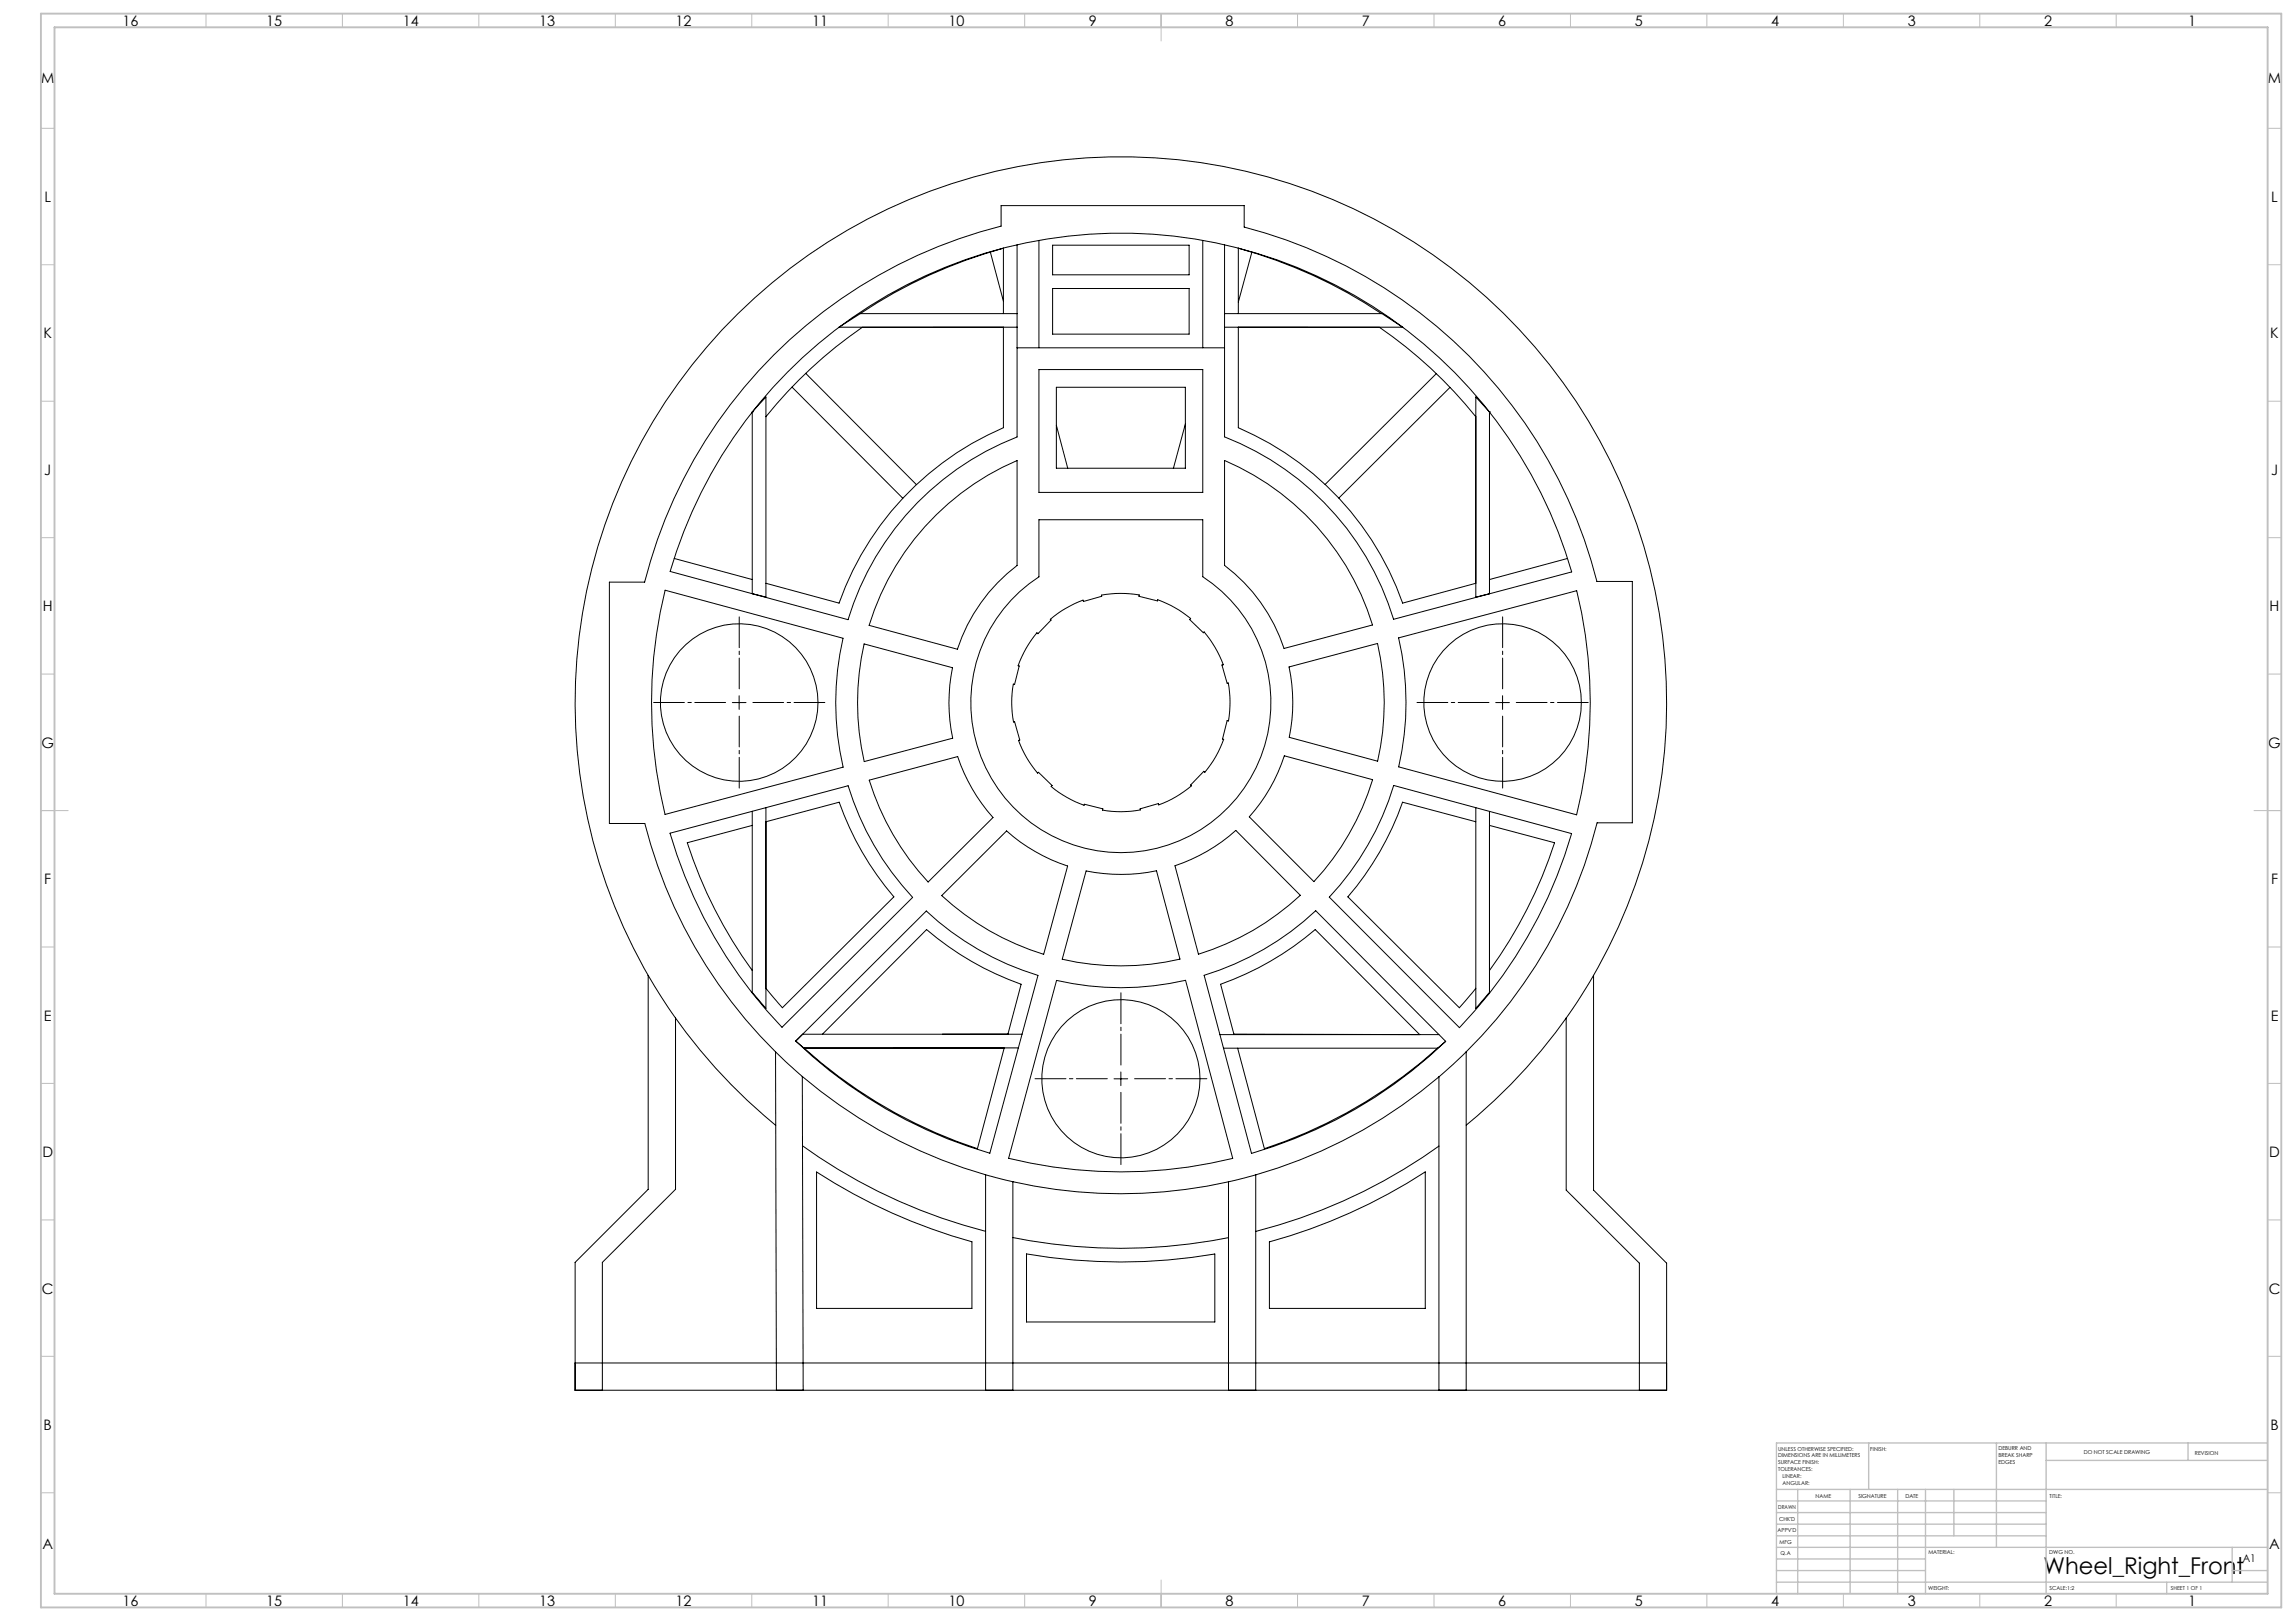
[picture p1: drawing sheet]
<svg xmlns="http://www.w3.org/2000/svg" width="841mm" height="594mm" viewBox="0 0 841 594" stroke-linecap="round" stroke-linejoin="round" font-family="sans-serif">
<defs><g id="words">
<text font-size="8.5" x="748.8" y="576.7">Wheel_Right_Front</text>
<g font-size="5.3">
<text x="44.8" y="9.5">16</text>
<text x="97.6" y="9.5">15</text>
<text x="147.6" y="9.5">14</text>
<text x="197.6" y="9.5">13</text>
<text x="247.6" y="9.5">12</text>
<text x="297.6" y="9.5">11</text>
<text x="347.6" y="9.5">10</text>
<text x="399.1" y="9.5">9</text>
<text x="449.1" y="9.5">8</text>
<text x="499.1" y="9.5">7</text>
<text x="549.1" y="9.5">6</text>
<text x="599.1" y="9.5">5</text>
<text x="649.1" y="9.5">4</text>
<text x="699.1" y="9.5">3</text>
<text x="749.1" y="9.5">2</text>
<text x="801.8" y="9.5">1</text>
<text x="15.1" y="30.5">M</text>
<text x="831.1" y="30.5">M</text>
<text x="16.3" y="74">L</text>
<text x="832.3" y="74">L</text>
<text x="16" y="124">K</text>
<text x="832" y="124">K</text>
<text x="16.2" y="174">J</text>
<text x="832.2" y="174">J</text>
<text x="15.7" y="224">H</text>
<text x="831.7" y="224">H</text>
<text x="15.2" y="274">G</text>
<text x="831.2" y="274">G</text>
<text x="16.2" y="324">F</text>
<text x="832.2" y="324">F</text>
<text x="16.1" y="374">E</text>
<text x="832.1" y="374">E</text>
<text x="15.5" y="424">D</text>
<text x="831.5" y="424">D</text>
<text x="15.4" y="474">C</text>
<text x="831.4" y="474">C</text>
<text x="16" y="524">B</text>
<text x="832" y="524">B</text>
<text x="15.5" y="567.5">A</text>
<text x="831.5" y="567.5">A</text>
<text x="44.8" y="588.5">16</text>
<text x="97.6" y="588.5">15</text>
<text x="147.6" y="588.5">14</text>
<text x="197.6" y="588.5">13</text>
<text x="247.6" y="588.5">12</text>
<text x="297.6" y="588.5">11</text>
<text x="347.6" y="588.5">10</text>
<text x="399.1" y="588.5">9</text>
<text x="449.1" y="588.5">8</text>
<text x="499.1" y="588.5">7</text>
<text x="549.1" y="588.5">6</text>
<text x="599.1" y="588.5">5</text>
<text x="649.1" y="588.5">4</text>
<text x="699.1" y="588.5">3</text>
<text x="749.1" y="588.5">2</text>
<text x="801.8" y="588.5">1</text>
</g>
<text font-size="3.9" x="821.9" y="572.5">A1</text>
<g font-size="2">
<text x="651.6" y="531.6">UNLESS OTHERWISE SPECIFIED:</text>
<text x="685.4" y="531.6">FINISH:</text>
<text x="732.3" y="531.5">DEBURR AND</text>
<text x="732.3" y="534">BREAK SHARP</text>
<text x="763.6" y="533">DO NOT SCALE DRAWING</text>
<text x="804.3" y="533.2">REVISION</text>
<text x="651.6" y="534.1">DIMENSIONS ARE IN MILLIMETERS</text>
<text x="651.6" y="536.6">SURFACE FINISH:</text>
<text x="651.6" y="539.1">TOLERANCES:</text>
<text x="732.3" y="536.5">EDGES</text>
<text x="653.2" y="541.6">LINEAR:</text>
<text x="653.2" y="544.1">ANGULAR:</text>
<text x="665.3" y="549">NAME</text>
<text x="681" y="548.9">SIGNATURE</text>
<text x="698.2" y="548.9">DATE</text>
<text x="751.1" y="548.9">TITLE:</text>
<text x="651.6" y="553.1">DRAWN</text>
<text x="651.9" y="557.3">CHK'D</text>
<text x="651.4" y="561.4">APPV'D</text>
<text x="652.1" y="565.8">MFG</text>
<text x="652.5" y="570">Q.A</text>
<text x="706.6" y="569.5">MATERIAL:</text>
<text x="751" y="569.5">DWG NO.</text>
<text x="706.6" y="582.5">WEIGHT:</text>
<text x="751.1" y="582.6">SCALE:1:2</text>
<text x="795.5" y="582.6">SHEET 1 OF 1</text>
</g>
</g></defs>
<path d="M405.8 395.3h-26.5M410.8 390.3v-26.5M415.8 395.3h26.4M410.8 400.3v26.5" fill="none" stroke="#000" stroke-width=".37" stroke-dasharray="15.2 1.3 1.3 1.3" stroke-dashoffset="3.9"/>
<path d="M265.9 257.4h-26.4M270.9 252.4v-26.4M275.9 257.4h26.4M545.6 257.4h-26.3M550.6 252.4v-26.4M555.6 257.4h26.4M270.9 262.4v26.4M550.6 262.4v26.4" fill="none" stroke="#000" stroke-width=".37" stroke-dasharray="15.2 1.3 1.3 1.3" stroke-dashoffset="4"/>
<g fill="none" stroke="#000" stroke-width=".37">
<path d="M362.9 92.4l4.8 18M372.7 89.7v70.4a104.2 104.2 0 0 0-61.9 67l-65.2-17.7a172 172 0 0 1 165.2-124 172 172 0 0 1 165.1 124.2l-65.2 17.3a104.7 104.7 0 0 0-62-66.8v-70.4M380.7 88.1v39.4M385.7 89.8h50.1v10.9h-50.1zM440.8 88.1v39.4M458.8 92.4l-5 18.3M315.2 114.9a180.9 180.9 0 0 1 52.5-24v24M315.2 114.9l-7.8 5h65.3M315.2 114.9h57.5M316 119.9a166.9 166.9 0 0 0-35.3 32.8M367.7 119.9v36.8a109.8 109.8 0 0 0-60.2 64.3l-26.8-7.3M385.7 105.7h50.1v16.7h-50.1z"/>
<path d="M448.7 114.9h57.7l7.6 5h-65.3M453.8 119.9v36.8a109.5 109.5 0 0 1 60.2 64.3l26.8-7.3M453.8 114.9v-24a179.8 179.8 0 0 1 52.4 24M505.5 119.9a164.6 164.6 0 0 1 35.3 32.8M295.2 136.8l40.6 40.8M372.7 127.5h76M380.7 135.4h60.1v45h-60.1zM526.3 136.9l-40.7 40.6M275.7 150.9h.1M280.7 145.5v73.3l-5-1.2v-66.7zM290.2 141.8l40.6 40.8M387.1 141.9h47.3v29.7h-47.3z"/>
<path d="M387.1 155.9l4.2 15.7M434.4 155.4l-4.4 16.2M531.4 142l-40.8 40.5M540.8 145.5l5 5.4v66.7l-5 1.2zM545.8 150.9h.1M448.7 168.7a96.4 96.4 0 0 1 54.3 60.3l-32.5 8.6a63 63 0 0 0-21.8-30.4zM343.1 188.7a95.5 95.5 0 0 1 29.6-19.9v38.4a63.5 63.5 0 0 0-21.9 30.7l-32.3-8.7a96.2 96.2 0 0 1 24.6-40.5zM380.7 190.5h60.1v20.8a55 55 0 0 1 11.5 82.2 55 55 0 0 1-83 .1 55 55 0 0 1 11.4-82.2zM243.7 216.3l65.2 17.6a104.7 104.7 0 0 0 .1 47.2l-65.3 17.3a172.7 172.7 0 0 1 0-82.1zM247.1 204.6l28.6 7.8M574.4 204.6l-28.6 7.8M316.7 236l32.3 8.7a62.9 62.9 0 0 0 .1 25.8l-32.4 8.6a97.3 97.3 0 0 1 0-43.1z"/>
<path d="M384.9 226.9a40.4 40.4 0 0 1 12-7l.1 .5 6.7-1.9-.1-.4a40.4 40.4 0 0 1 13.9-.1l-.1 .5 6.7 1.7 .2-.4a41.6 41.6 0 0 1 12 6.9l-.3 .3 5 4.9 .3-.3a41.2 41.2 0 0 1 7 12l-.5 .1 1.9 6.7 .4-.1a40.6 40.6 0 0 1 .1 13.9l-.5-.2-1.7 6.8 .4 .1a39.5 39.5 0 0 1-6.9 12.1l-.4-.4-4.8 5 .3 .4a39.3 39.3 0 0 1-12 7l-.1-.5-6.7 1.9 .1 .4a38.3 38.3 0 0 1-13.9 .1l.1-.5-6.7-1.7-.1 .4a40.4 40.4 0 0 1-12.1-6.9l.4-.3-5.1-4.9-.3 .3a39.3 39.3 0 0 1-7-12l.5-.1-1.9-6.7-.4 .1a38.3 38.3 0 0 1-.1-13.9l.5 .1 1.7-6.8-.4-.1a39.5 39.5 0 0 1 6.9-12l.3 .3 4.9-5zM512.5 233.7l65.3-17.2a171.4 171.4 0 0 1-.1 82.1l-65.1-17.6a104.9 104.9 0 0 0-.1-47.3zM268.4 257.5h5M270.9 254.9v5.1M472.4 244.4l32.4-8.6a96.1 96.1 0 0 1 0 43.1l-32.4-8.7a62.7 62.7 0 0 0 0-25.8zM548.1 257.5h5M550.6 254.9v5.1M470.6 277l32.4 8.7a96.4 96.4 0 0 1-21.5 37.4l-23.7-23.8a62.6 62.6 0 0 0 12.8-22.3zM280.7 295.9v73.6l-5-5.9v-66.3M318.5 285.9l32.4-8.7a63.8 63.8 0 0 0 13 22.4l-23.8 23.6a96.7 96.7 0 0 1-21.6-37.3zM510.7 287.8l65.2 17.7a173 173 0 0 1-41.1 71.1l-47.7-47.9a104.6 104.6 0 0 0 23.6-40.9zM540.8 296v73.5l5-5.9v-66.3"/>
<path d="M245.5 305.3l65.3-17.4a105.2 105.2 0 0 0 23.6 41l-47.8 47.5a172.8 172.8 0 0 1-41.1-71.1zM275.7 302.5l-23.9 6.3a167.2 167.2 0 0 0 23.9 46.8M280.7 301.1l26.8-7.1a109.8 109.8 0 0 0 20.1 34.6l-40.9 40.7-6-7.1M398 319.2a64.3 64.3 0 0 0 25.8-.1l8.6 32.4a96.1 96.1 0 0 1-43.1 0zM430.6 317.2a63.2 63.2 0 0 0 22.3-12.9l23.6 23.8a96.1 96.1 0 0 1-37.3 21.6zM540.8 301.1l-26.8-7.1a108 108 0 0 1-20.1 34.6l40.9 40.7 6-7.1M545.8 302.5l23.9 6.3a168.6 168.6 0 0 1-23.9 46.8M345.1 328.2l23.8-23.7a63.4 63.4 0 0 0 22.3 12.9l-8.8 32.3a96.4 96.4 0 0 1-37.3-21.5zM237.5 357.4a200 200 0 0 1 173.2-299.9 200 200 0 0 1 173.3 299.9M237.5 357.4l4.9 8 5.1 7.7M237.5 357.4v78.4l-26.8 26.8v46.8h400v-46.5l-26.7-26.8v-78.7M387.2 359.3a104.9 104.9 0 0 0 47.2-.1l17.3 65.3a172.6 172.6 0 0 1-82.1 0z"/>
<path d="M441.3 357.4a104.3 104.3 0 0 0 40.8-23.7l47.7 47.9a172.2 172.2 0 0 1-71.2 41.1zM584 357.4l-6.1 9.9-4 5.8M247.5 373.1a201.3 201.3 0 0 0 36.8 39.3M247.5 373.1v62.7l-26.8 26.8v46.8M369.4 378.9l4.8-18.2a110.1 110.1 0 0 1-34.7-20.1l-38.1 38.4M374.5 379h-80.4l-2.5 2.5M447 379.1h80.3M447.3 360.7a110.8 110.8 0 0 0 34.7-20.1l38.2 38.5-68-.2zM573.9 373.1a200.8 200.8 0 0 1-36.6 39.2M573.9 373.1v63l26.8 26.8v46.5M284.2 385.4l9.8 9.1M284.2 385.4a179.7 179.7 0 0 1-47.9-83.6h-13v-88.5h12.9a180.1 180.1 0 0 1 130.7-130.4v-7.6h89v7.9a179.8 179.8 0 0 1 129.3 129.9h13v88.4h-12.9a179.5 179.5 0 0 1-48 83.9"/>
<path d="M284.2 385.4l.3 124M291.6 381.5l47.8-47.7a104.6 104.6 0 0 0 41 23.6l-17.7 65.2a171.3 171.3 0 0 1-71.1-41.1zM291.6 381.5l2.9 2.5h78.7M294 394.5a179.7 179.7 0 0 0 67.2 36M294 394.5l.3 114.9M294.7 384.1h73.3l-9.8 36.8a178.1 178.1 0 0 1-63.5-36.8zM408.2 395.3h5M410.7 392.8v5M448.3 384.1h78.5M453.5 384.1l9.8 36.8a178.4 178.4 0 0 0 63.5-36.8M527.3 394.6a179.2 179.2 0 0 1-67.1 35.9M527.3 394.6v114.8"/>
<path d="M529.8 381.6l-3 2.5M537.3 385.4l-10 9.2M537.3 385.4v124M294.1 419.9a199.1 199.1 0 0 0 67.1 31.3M527.3 420a199.7 199.7 0 0 1-67.1 31.2M299.2 429.5a205.5 205.5 0 0 0 57 25.5v24.5h-57zM361.2 430.5l10 2.5M361.2 430.5v78.9M371.2 433a179.9 179.9 0 0 0 79 .1M371.2 433v76.4M450.2 433.1v76.3M460.2 430.5l-10 2.6"/>
<path d="M460.2 430.5v78.9M371.2 453.5a200.4 200.4 0 0 0 79 0M376.2 459.5a203.5 203.5 0 0 0 69 0v24.9h-69zM465.2 455.1a204.6 204.6 0 0 0 57.1-25.7v50.1h-57.1zM210.7 499.5h400"/>
<circle cx="270.9" cy="257.4" r="28.9"/>
<circle cx="550.6" cy="257.4" r="28.9"/>
<circle cx="410.7" cy="395.3" r="29"/>
</g>
<g fill="none" stroke="#c0c0c0" stroke-width=".37">
<path d="M75.5 5v5M125.5 5v5M175.5 5v5M225.5 5v5M275.5 5v5M325.5 5v5M375.5 5v5M425.5 5v10M475.5 5v5M525.5 5v5M575.5 5v5M625.5 5v5"/>
<path d="M675.5 5v5M725.5 5v5M775.5 5v5M15 47h5M831 47h5M15 97h5M831 97h5M15 147h5M831 147h5M15 197h5M831 197h5M15 247h5"/>
<path d="M831 247h5M15 297h10M826 297h10M15 347h5M831 347h5M15 397h5M831 397h5M15 447h5M831 447h5M15 497h5M831 497h5M15 547h5"/>
<path d="M831 547h5M425.5 579v10M75.5 584v5M125.5 584v5M175.5 584v5M225.5 584v5M275.5 584v5M325.5 584v5M375.5 584v5M475.5 584v5M525.5 584v5M575.5 584v5"/>
<path d="M625.5 584v5M675.5 584v5M725.5 584v5M775.5 584v5"/>
</g>
<g fill="none" stroke="#c0c0c0" stroke-width=".5">
<path d="M684.8 528.8v17M731.6 528.8v38.2M749.8 528.8v55.2M749.8 535.2h81.2M801.8 528.8v6.4M831 528.8h-180v55.2M651 545.8h180M651 558.5h98.8M651 554.3h98.8M651 550h98.8M658.8 545.8v38.2M678 545.8v38.2"/>
<path d="M695.4 545.8v38.2M705.6 545.8v38.2M716 545.8v17M651 579.8h180M651 562.8h98.8M651 575.5h54.6M651 571.3h54.6M651 567h180M794 579.8v4.2M818 575.5h13M818 567v12.8"/>
</g>
<path d="M15 5h821v584h-821zM20 10h811v574h-811z" fill="none" stroke="#c0c0c0" stroke-width=".7"/>
<use href="#words"/>
</svg>
